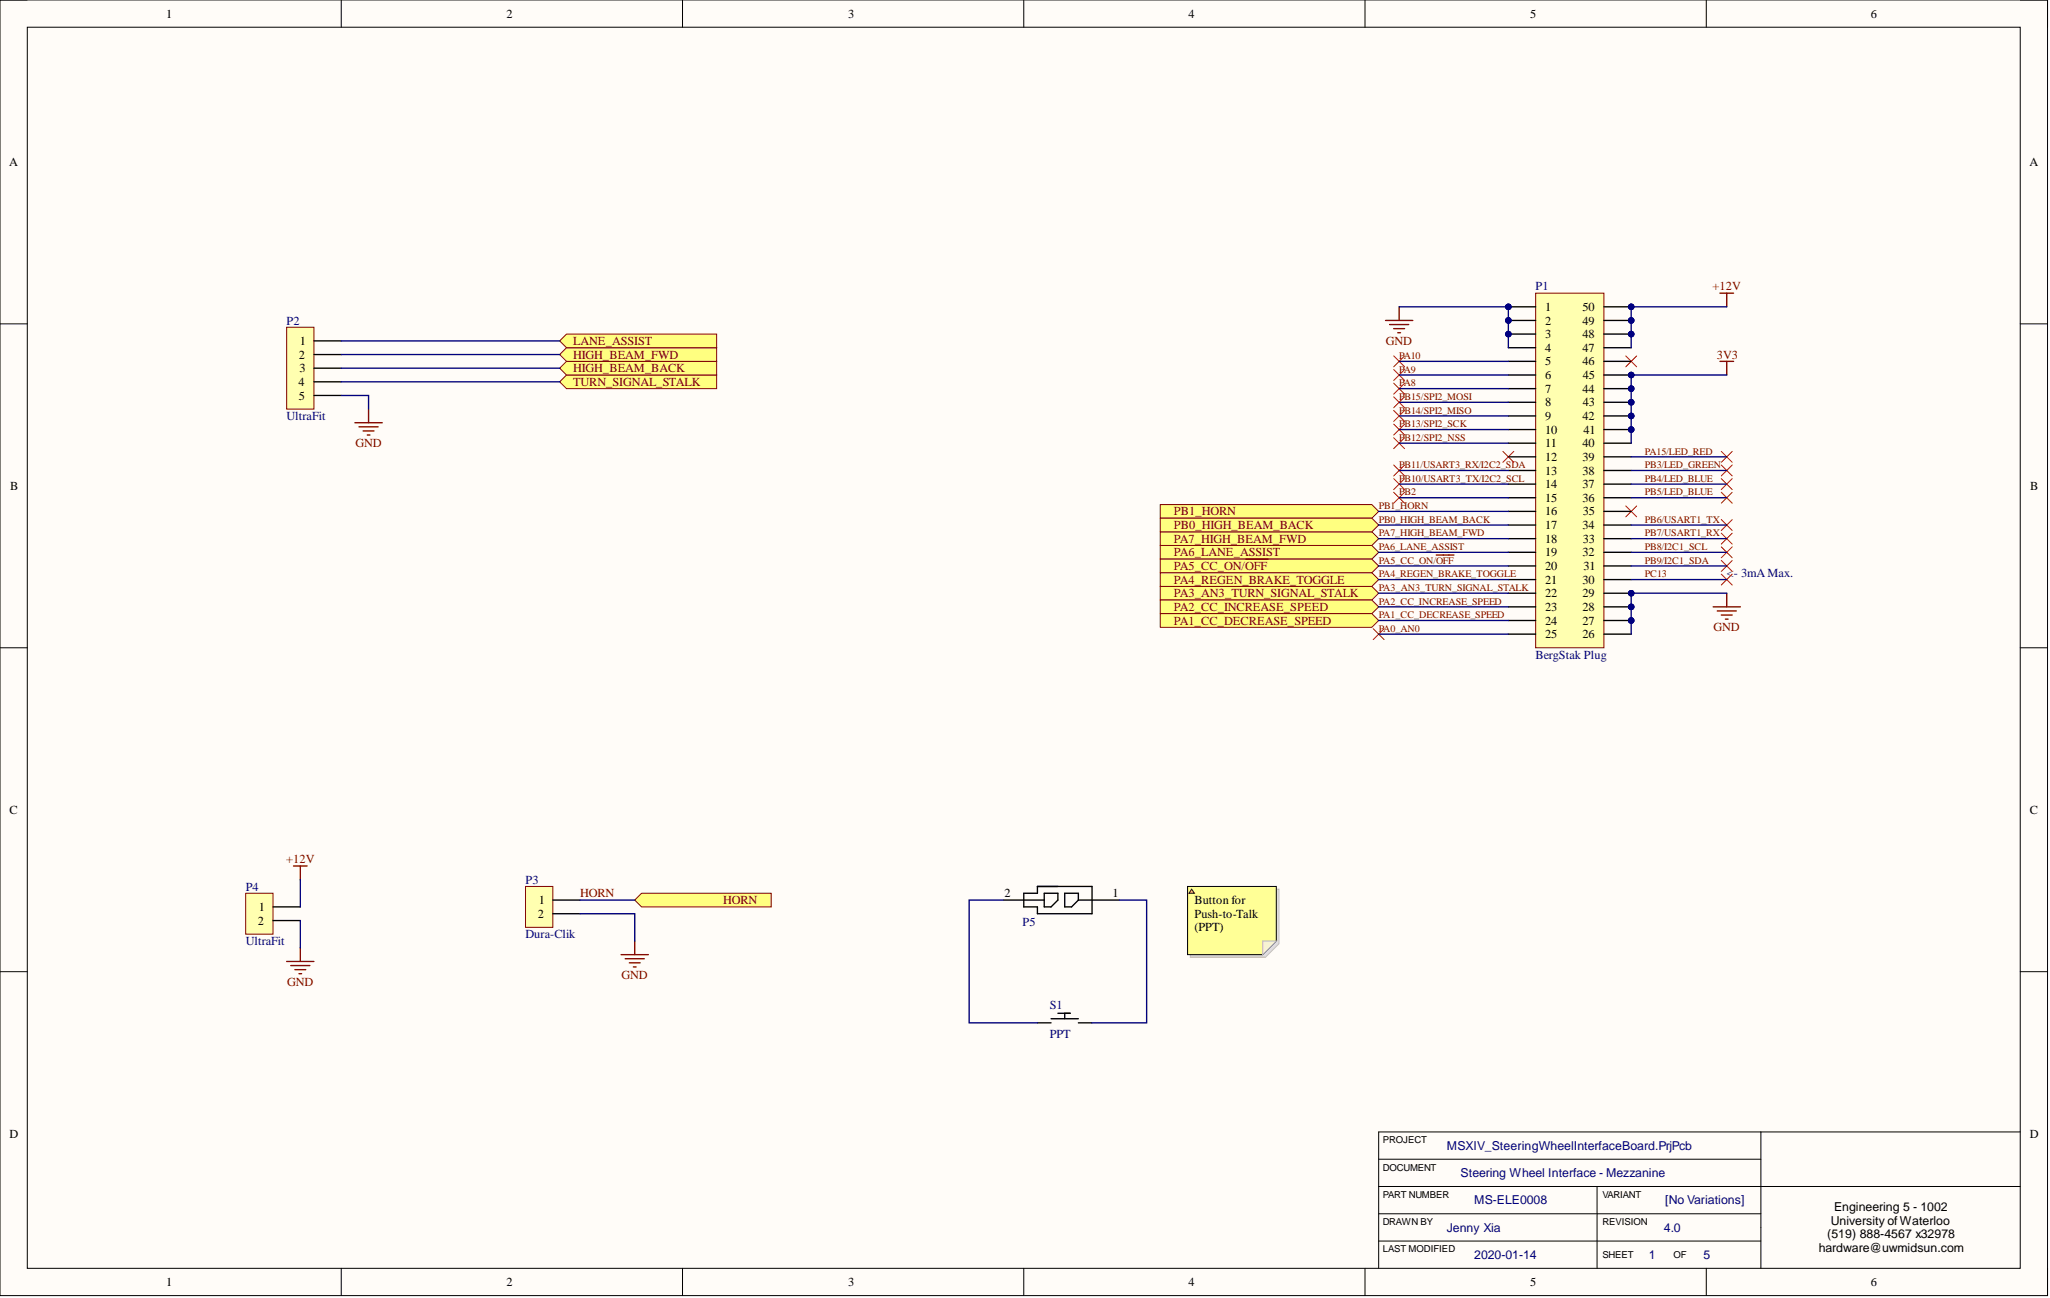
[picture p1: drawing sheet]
<svg xmlns="http://www.w3.org/2000/svg" width="381mm" height="241mm" viewBox="0 0 381 241" stroke-linecap="round" stroke-linejoin="round" font-family="sans-serif">
<defs><g id="words">
<g font-size="2.3">
<text x="30.9" y="3.3">1</text>
<text x="94.1" y="3.3">2</text>
<text x="157.6" y="3.3">3</text>
<text x="220.9" y="3.3">4</text>
<text x="284.4" y="3.3">5</text>
<text x="347.7" y="3.3">6</text>
<text x="1.7" y="30.8">A</text>
<text x="377.2" y="30.8">A</text>
<text x="287.2" y="57.8">1</text>
<text x="294.1" y="57.8">50</text>
<text x="55.7" y="64.1">1</text>
<text x="287.2" y="60.3">2</text>
<text x="287.2" y="62.9">3</text>
<text x="287.2" y="65.4">4</text>
<text x="294.1" y="65.4">47</text>
<text x="294.1" y="62.9">48</text>
<text x="294.1" y="60.3">49</text>
<text x="55.5" y="71.7">4</text>
<text x="55.6" y="66.7">2</text>
<text x="55.6" y="69.2">3</text>
<text x="287.2" y="67.9">5</text>
<text x="287.2" y="70.5">6</text>
<text x="294.1" y="67.9">46</text>
<text x="294.2" y="70.5">45</text>
<text x="55.6" y="74.3">5</text>
<text x="287.2" y="73">7</text>
<text x="287.2" y="75.5">8</text>
<text x="294.1" y="73">44</text>
<text x="294.2" y="75.5">43</text>
<text x="287.2" y="78.1">9</text>
<text x="287.2" y="80.6">10</text>
<text x="287.2" y="83.2">11</text>
<text x="294.1" y="83.2">40</text>
<text x="294.1" y="78.1">42</text>
<text x="294.3" y="80.6">41</text>
<text x="287.2" y="85.7">12</text>
<text x="287.2" y="88.2">13</text>
<text x="294.1" y="88.2">38</text>
<text x="294.1" y="85.7">39</text>
<text x="1.9" y="91.1">B</text>
<text x="287.2" y="90.8">14</text>
<text x="287.2" y="93.3">15</text>
<text x="287.2" y="95.8">16</text>
<text x="294.1" y="93.3">36</text>
<text x="294.1" y="90.8">37</text>
<text x="294.2" y="95.8">35</text>
<text x="377.3" y="91.1">B</text>
<text x="287.2" y="98.4">17</text>
<text x="287.2" y="100.9">18</text>
<text x="294.1" y="98.4">34</text>
<text x="294.2" y="100.9">33</text>
<text x="287.2" y="103.4">19</text>
<text x="287.2" y="106">20</text>
<text x="294.1" y="103.4">32</text>
<text x="294.3" y="106">31</text>
<text x="287.2" y="108.5">21</text>
<text x="287.2" y="111">22</text>
<text x="287.2" y="113.6">23</text>
<text x="294.1" y="113.6">28</text>
<text x="294.1" y="111">29</text>
<text x="294.1" y="108.5">30</text>
<text x="287.2" y="116.1">24</text>
<text x="287.2" y="118.6">25</text>
<text x="294.1" y="118.6">26</text>
<text x="294.1" y="116.1">27</text>
<text x="1.8" y="151.3">C</text>
<text x="377.2" y="151.3">C</text>
<text x="186.7" y="166.8">2</text>
<text x="206.8" y="166.8">1</text>
<text x="47.9" y="171.9">2</text>
<text x="48.1" y="169.4">1</text>
<text x="100" y="170.6">2</text>
<text x="100.1" y="168.1">1</text>
<text x="222" y="168.1">Button for</text>
<text x="222" y="170.6">Push-to-Talk</text>
<text x="222" y="173.2">(PPT)</text>
<text x="1.8" y="211.5">D</text>
<text x="377.2" y="211.5">D</text>
<text x="340.3" y="227.7">University of Waterloo</text>
<text x="340.9" y="225.1">Engineering 5 - 1002</text>
<text x="338" y="232.7">hardware@uwmidsun.com</text>
<text x="339.6" y="230.2">(519) 888-4567 x32978</text>
<text x="30.9" y="239.1">1</text>
<text x="94.1" y="239.1">2</text>
<text x="157.6" y="239.1">3</text>
<text x="220.9" y="239.1">4</text>
<text x="284.4" y="239.1">5</text>
<text x="347.7" y="239.1">6</text>
</g>
<g font-size="2.3" fill="#000080">
<text x="285.4" y="54">P1</text>
<text x="53.3" y="60.3">P2</text>
<text x="53.3" y="78.1">UltraFit</text>
<text x="320.9" y="107.2">&lt;- 3mA Max.</text>
<text x="285.4" y="122.5">BergStak Plug</text>
<text x="45.7" y="165.6">P4</text>
<text x="97.7" y="164.3">P3</text>
<text x="190" y="172.1">P5</text>
<text x="45.7" y="175.7">UltraFit</text>
<text x="97.7" y="174.4">Dura-Clik</text>
<text x="195.1" y="187.6">S1</text>
<text x="195.1" y="192.9">PPT</text>
<text x="268.9" y="213.7">MSXIV_SteeringWheelInterfaceBoard.PrjPcb</text>
<text x="271.5" y="218.8">Steering Wheel Interface - Mezzanine</text>
<text x="274" y="223.9">MS-ELE0008</text>
<text x="309.5" y="223.9">[No Variations]</text>
<text x="268.9" y="228.9">Jenny Xia</text>
<text x="309.3" y="228.9">4.0</text>
<text x="274" y="234">2020-01-14</text>
<text x="306.5" y="234">1</text>
<text x="316.6" y="234">5</text>
</g>
<g font-size="2.3" fill="#800000">
<text x="318.3" y="54">+12V</text>
<text x="106.6" y="64.1">LANE_ASSIST</text>
<text x="257.6" y="64.1">GND</text>
<text x="106.6" y="71.7">TURN_SIGNAL_STALK</text>
<text x="106.6" y="69.2">HIGH_BEAM_BACK</text>
<text x="106.6" y="66.7">HIGH_BEAM_FWD</text>
<text x="319.1" y="66.7">3V3</text>
<text x="66" y="83.2">GND</text>
<text x="218.2" y="95.8">PB1_HORN</text>
<text x="218.2" y="100.9">PA7_HIGH_BEAM_FWD</text>
<text x="218.2" y="98.4">PB0_HIGH_BEAM_BACK</text>
<text x="218.2" y="103.4">PA6_LANE_ASSIST</text>
<text x="218.2" y="106">PA5_CC_ON/OFF</text>
<text x="218.2" y="111">PA3_AN3_TURN_SIGNAL_STALK</text>
<text x="218.2" y="108.5">PA4_REGEN_BRAKE_TOGGLE</text>
<text x="218.2" y="113.6">PA2_CC_INCREASE_SPEED</text>
<text x="218.2" y="116.1">PA1_CC_DECREASE_SPEED</text>
<text x="318.5" y="117.4">GND</text>
<text x="53.2" y="160.5">+12V</text>
<text x="107.8" y="166.8">HORN</text>
<text x="134.4" y="168.1">HORN</text>
<text x="53.4" y="183.3">GND</text>
<text x="115.5" y="182">GND</text>
</g>
<g font-size="1.9" fill="#800000">
<text x="260" y="66.8">PA10</text>
<text x="260" y="69.3">PA9</text>
<text x="260" y="71.8">PA8</text>
<text x="260" y="74.4">PB15/SPI2_MOSI</text>
<text x="260" y="76.9">PB14/SPI2_MISO</text>
<text x="260" y="79.4">PB13/SPI2_SCK</text>
<text x="260" y="82">PB12/SPI2_NSS</text>
<text x="260" y="87">PB11/USART3_RX/I2C2_SDA</text>
<text x="260" y="89.6">PB10/USART3_TX/I2C2_SCL</text>
<text x="305.7" y="84.5">PA15/LED_RED</text>
<text x="305.7" y="87">PB3/LED_GREEN</text>
<text x="305.7" y="89.6">PB4/LED_BLUE</text>
<text x="256.2" y="94.6">PB1_HORN</text>
<text x="260" y="92.1">PB2</text>
<text x="305.7" y="92.1">PB5/LED_BLUE</text>
<text x="256.2" y="97.2">PB0_HIGH_BEAM_BACK</text>
<text x="256.2" y="99.7">PA7_HIGH_BEAM_FWD</text>
<text x="305.7" y="97.2">PB6/USART1_TX</text>
<text x="305.7" y="99.7">PB7/USART1_RX</text>
<text x="256.2" y="102.3">PA6_LANE_ASSIST</text>
<text x="256.2" y="104.8">PA5_CC_ON/OFF</text>
<text x="256.2" y="107.3">PA4_REGEN_BRAKE_TOGGLE</text>
<text x="305.7" y="102.3">PB8/I2C1_SCL</text>
<text x="305.7" y="104.8">PB9/I2C1_SDA</text>
<text x="305.7" y="107.3">PC13</text>
<text x="256.2" y="109.9">PA3_AN3_TURN_SIGNAL_STALK</text>
<text x="256.2" y="112.4">PA2_CC_INCREASE_SPEED</text>
<text x="256.2" y="114.9">PA1_CC_DECREASE_SPEED</text>
<text x="256.2" y="117.5">PA0_AN0</text>
</g>
<g font-size="1.8">
<text x="257" y="212.5">PROJECT</text>
<text x="257" y="217.6">DOCUMENT</text>
<text x="257" y="227.8">DRAWN BY</text>
<text x="257" y="222.7">PART NUMBER</text>
<text x="297.8" y="227.8">REVISION</text>
<text x="297.8" y="222.7">VARIANT</text>
<text x="257" y="232.8">LAST MODIFIED</text>
<text x="297.8" y="233.8">SHEET</text>
<text x="311" y="233.8">OF</text>
</g>
</g></defs>
<path d="M0 0h380.5v240.9h-380.5z" fill-rule="evenodd" fill="#fffcf8"/>
<path d="M0 0h380.5v240.9h-380.5z" fill="none" stroke="#000" stroke-width=".19"/>
<path d="M5.1 5.1h370.4v230.7h-370.4z" fill-rule="evenodd" fill="#fffcf8"/>
<g fill="none" stroke="#000" stroke-width=".19">
<path d="M0 0h5.1M63.4 0v5.1M126.8 0v5.1M190.3 0v5.1M253.7 0v5.1M317.1 0v5.1M375.5 0h5v5.1M5.1 5.1h370.4v230.7h-370.4zM0 60.2h5.1M375.5 60.2h5M0 120.4h5.1M375.5 120.4h5"/>
<path d="M0 180.6h5.1M375.5 180.6h5M256.2 215.5h71.1M327.3 210.4v25.4M375.5 210.4h-119.3v25.4M63.4 235.8v5.1M126.8 235.8v5.1M190.3 235.8v5.1M253.7 235.8v5.1M256.2 230.7h71.1M256.2 220.6h119.3M256.2 225.6h71.1"/>
<path d="M296.8 220.6v15.2M317.1 235.8v5.1M380.5 235.8v5.1"/>
</g>
<g fill="none" stroke="#800000" stroke-width=".25">
<path d="M257.5 59.6h5.1M260 57v2.6M319.7 54.5h2.5M320.9 54.5v2.5M258.3 60.3h3.5M259 61.1h2.1M259.8 61.9h.5M319.7 67.2h2.5M320.9 67.2v2.5M266.9 103.2h3.3M318.4 112.8h5.1M319.1 113.6h3.6"/>
<path d="M319.9 114.3h2M320.7 115.1h.5M320.9 110.3v2.5"/>
</g>
<path d="M302.2 66.2l2 2M304.2 66.2l-2 2M279.3 83.9l2 2M281.3 83.9l-2 2M302.2 94.1l2 2M304.2 94.1l-2 2" fill="none" stroke="#f00" stroke-width=".19"/>
<circle cx="280.3" cy="57" r=".51" fill="#000080"/>
<circle cx="280.3" cy="57" r=".51" fill="none" stroke="#000080" stroke-width=".19"/>
<circle cx="280.3" cy="59.6" r=".51" fill="#000080"/>
<circle cx="280.3" cy="59.6" r=".51" fill="none" stroke="#000080" stroke-width=".19"/>
<circle cx="280.3" cy="62.1" r=".51" fill="#000080"/>
<circle cx="280.3" cy="62.1" r=".51" fill="none" stroke="#000080" stroke-width=".19"/>
<circle cx="303.2" cy="115.4" r=".51" fill="#000080"/>
<circle cx="303.2" cy="115.4" r=".51" fill="none" stroke="#000080" stroke-width=".19"/>
<circle cx="303.2" cy="112.8" r=".51" fill="#000080"/>
<circle cx="303.2" cy="112.8" r=".51" fill="none" stroke="#000080" stroke-width=".19"/>
<circle cx="303.2" cy="110.3" r=".51" fill="#000080"/>
<circle cx="303.2" cy="110.3" r=".51" fill="none" stroke="#000080" stroke-width=".19"/>
<circle cx="303.2" cy="79.9" r=".51" fill="#000080"/>
<circle cx="303.2" cy="79.9" r=".51" fill="none" stroke="#000080" stroke-width=".19"/>
<circle cx="303.2" cy="77.3" r=".51" fill="#000080"/>
<circle cx="303.2" cy="77.3" r=".51" fill="none" stroke="#000080" stroke-width=".19"/>
<circle cx="303.2" cy="74.8" r=".51" fill="#000080"/>
<circle cx="303.2" cy="74.8" r=".51" fill="none" stroke="#000080" stroke-width=".19"/>
<circle cx="303.2" cy="72.3" r=".51" fill="#000080"/>
<circle cx="303.2" cy="72.3" r=".51" fill="none" stroke="#000080" stroke-width=".19"/>
<circle cx="303.2" cy="69.7" r=".51" fill="#000080"/>
<circle cx="303.2" cy="69.7" r=".51" fill="none" stroke="#000080" stroke-width=".19"/>
<circle cx="303.2" cy="62.1" r=".51" fill="#000080"/>
<circle cx="303.2" cy="62.1" r=".51" fill="none" stroke="#000080" stroke-width=".19"/>
<circle cx="303.2" cy="59.6" r=".51" fill="#000080"/>
<circle cx="303.2" cy="59.6" r=".51" fill="none" stroke="#000080" stroke-width=".19"/>
<circle cx="303.2" cy="57" r=".51" fill="#000080"/>
<circle cx="303.2" cy="57" r=".51" fill="none" stroke="#000080" stroke-width=".19"/>
<path d="M285.4 54.5h12.7v65.9h-12.7z" fill-rule="evenodd" fill="#ffffb0"/>
<path d="M285.4 54.5h12.7v65.9h-12.7z" fill="none" stroke="#800000" stroke-width=".19"/>
<path d="M280.3 57h5.1" fill="none" stroke="#000" stroke-width=".25"/>
<circle cx="280.3" cy="57" r=".51" fill="#000080"/>
<circle cx="280.3" cy="57" r=".51" fill="none" stroke="#000080" stroke-width=".19"/>
<path d="M280.3 59.6h5.1" fill="none" stroke="#000" stroke-width=".25"/>
<circle cx="280.3" cy="59.6" r=".51" fill="#000080"/>
<circle cx="280.3" cy="59.6" r=".51" fill="none" stroke="#000080" stroke-width=".19"/>
<path d="M280.3 62.1h5.1" fill="none" stroke="#000" stroke-width=".25"/>
<circle cx="280.3" cy="62.1" r=".51" fill="#000080"/>
<circle cx="280.3" cy="62.1" r=".51" fill="none" stroke="#000080" stroke-width=".19"/>
<g fill="none" stroke="#000" stroke-width=".25">
<path d="M280.3 64.6h5.1M280.3 67.2h5.1M280.3 69.7h5.1M280.3 72.2h5.1M280.3 74.8h5.1M280.3 77.3h5.1M280.3 79.9h5.1M280.3 82.4h5.1M280.3 84.9h5.1M280.3 87.5h5.1M280.3 90h5.1M280.3 92.5h5.1"/>
<path d="M280.3 95.1h5.1M280.3 97.6h5.1M280.3 100.1h5.1M280.3 102.7h5.1M280.3 105.2h5.1M280.3 107.7h5.1M280.3 110.3h5.1M280.3 112.8h5.1M280.3 115.4h5.1M280.3 117.9h5.1M298.1 115.4h5.1M298.1 117.9h5.1"/>
</g>
<circle cx="303.2" cy="115.4" r=".51" fill="#000080"/>
<circle cx="303.2" cy="115.4" r=".51" fill="none" stroke="#000080" stroke-width=".19"/>
<path d="M298.1 112.8h5.1" fill="none" stroke="#000" stroke-width=".25"/>
<circle cx="303.2" cy="112.8" r=".51" fill="#000080"/>
<circle cx="303.2" cy="112.8" r=".51" fill="none" stroke="#000080" stroke-width=".19"/>
<path d="M298.1 110.3h5.1" fill="none" stroke="#000" stroke-width=".25"/>
<circle cx="303.2" cy="110.3" r=".51" fill="#000080"/>
<circle cx="303.2" cy="110.3" r=".51" fill="none" stroke="#000080" stroke-width=".19"/>
<path d="M298.1 79.9h5.1M298.1 97.6h5.1M298.1 95.1h5.1M298.1 92.5h5.1M298.1 90h5.1M298.1 87.5h5.1M298.1 84.9h5.1M298.1 82.4h5.1M298.1 107.7h5.1M298.1 105.2h5.1M298.1 102.7h5.1M298.1 100.1h5.1" fill="none" stroke="#000" stroke-width=".25"/>
<circle cx="303.2" cy="79.9" r=".51" fill="#000080"/>
<circle cx="303.2" cy="79.9" r=".51" fill="none" stroke="#000080" stroke-width=".19"/>
<path d="M298.1 77.3h5.1" fill="none" stroke="#000" stroke-width=".25"/>
<circle cx="303.2" cy="77.3" r=".51" fill="#000080"/>
<circle cx="303.2" cy="77.3" r=".51" fill="none" stroke="#000080" stroke-width=".19"/>
<path d="M298.1 74.8h5.1" fill="none" stroke="#000" stroke-width=".25"/>
<circle cx="303.2" cy="74.8" r=".51" fill="#000080"/>
<circle cx="303.2" cy="74.8" r=".51" fill="none" stroke="#000080" stroke-width=".19"/>
<path d="M298.1 72.2h5.1" fill="none" stroke="#000" stroke-width=".25"/>
<circle cx="303.2" cy="72.3" r=".51" fill="#000080"/>
<circle cx="303.2" cy="72.3" r=".51" fill="none" stroke="#000080" stroke-width=".19"/>
<path d="M298.1 69.7h5.1" fill="none" stroke="#000" stroke-width=".25"/>
<circle cx="303.2" cy="69.7" r=".51" fill="#000080"/>
<circle cx="303.2" cy="69.7" r=".51" fill="none" stroke="#000080" stroke-width=".19"/>
<path d="M298.1 67.2h5.1M298.1 64.6h5.1M298.1 62.1h5.1" fill="none" stroke="#000" stroke-width=".25"/>
<circle cx="303.2" cy="62.1" r=".51" fill="#000080"/>
<circle cx="303.2" cy="62.1" r=".51" fill="none" stroke="#000080" stroke-width=".19"/>
<path d="M298.1 59.6h5.1" fill="none" stroke="#000" stroke-width=".25"/>
<circle cx="303.2" cy="59.6" r=".51" fill="#000080"/>
<circle cx="303.2" cy="59.6" r=".51" fill="none" stroke="#000080" stroke-width=".19"/>
<path d="M298.1 57h5.1" fill="none" stroke="#000" stroke-width=".25"/>
<circle cx="303.2" cy="57" r=".51" fill="#000080"/>
<circle cx="303.2" cy="57" r=".51" fill="none" stroke="#000080" stroke-width=".19"/>
<path d="M215.6 109h39.4l1.2 1.3-1.2 1.2h-39.4z" fill-rule="evenodd" fill="#ffff80"/>
<path d="M215.6 109h39.4l1.2 1.3-1.2 1.2h-39.4z" fill="none" stroke="#800000" stroke-width=".19"/>
<path d="M215.6 98.9h39.4l1.2 1.2-1.2 1.3h-39.4z" fill-rule="evenodd" fill="#ffff80"/>
<path d="M215.6 98.9h39.4l1.2 1.2-1.2 1.3h-39.4z" fill="none" stroke="#800000" stroke-width=".19"/>
<path d="M215.6 101.4h39.4l1.2 1.3-1.2 1.2h-39.4z" fill-rule="evenodd" fill="#ffff80"/>
<path d="M215.6 101.4h39.4l1.2 1.3-1.2 1.2h-39.4z" fill="none" stroke="#800000" stroke-width=".19"/>
<path d="M215.6 93.8h39.4l1.2 1.3-1.2 1.2h-39.4z" fill-rule="evenodd" fill="#ffff80"/>
<path d="M215.6 93.8h39.4l1.2 1.3-1.2 1.2h-39.4z" fill="none" stroke="#800000" stroke-width=".19"/>
<path d="M215.6 96.3h39.4l1.2 1.3-1.2 1.3h-39.4z" fill-rule="evenodd" fill="#ffff80"/>
<path d="M215.6 96.3h39.4l1.2 1.3-1.2 1.3h-39.4z" fill="none" stroke="#800000" stroke-width=".19"/>
<path d="M97.7 164.8h5v7.6h-5z" fill-rule="evenodd" fill="#ffffb0"/>
<path d="M97.7 164.8h5v7.6h-5z" fill="none" stroke="#800000" stroke-width=".19"/>
<path d="M102.7 167.3h5.1M102.7 169.9h5.1" fill="none" stroke="#000" stroke-width=".25"/>
<path d="M115.4 177.5h5.1M116.2 178.2h3.5M117 179h2M117.7 179.8h.5M118 174.9v2.6" fill="none" stroke="#800000" stroke-width=".25"/>
<path d="M45.7 166.1h5v7.6h-5z" fill-rule="evenodd" fill="#ffffb0"/>
<path d="M45.7 166.1h5v7.6h-5z" fill="none" stroke="#800000" stroke-width=".19"/>
<path d="M50.7 168.6h5.1M50.7 171.1h5.1" fill="none" stroke="#000" stroke-width=".25"/>
<path d="M53.3 178.7h5M54 179.5h3.6M54.5 161h2.6M55.8 161v2.5M55.8 176.2v2.5M54.8 180.3h2M55.6 181h.5" fill="none" stroke="#800000" stroke-width=".25"/>
<path d="M104 71l1.3-1.3h27.9v2.5h-27.9z" fill-rule="evenodd" fill="#ffff80"/>
<path d="M104 71l1.3-1.3h27.9v2.5h-27.9z" fill="none" stroke="#800000" stroke-width=".19"/>
<path d="M118 167.3l1.2-1.2h24.1v2.5h-24.1z" fill-rule="evenodd" fill="#ffff80"/>
<path d="M118 167.3l1.2-1.2h24.1v2.5h-24.1z" fill="none" stroke="#800000" stroke-width=".19"/>
<path d="M104 68.4l1.3-1.2h27.9v2.5h-27.9z" fill-rule="evenodd" fill="#ffff80"/>
<path d="M104 68.4l1.3-1.2h27.9v2.5h-27.9z" fill="none" stroke="#800000" stroke-width=".19"/>
<path d="M104 65.9l1.3-1.3h27.9v2.6h-27.9z" fill-rule="evenodd" fill="#ffff80"/>
<path d="M104 65.9l1.3-1.3h27.9v2.6h-27.9z" fill="none" stroke="#800000" stroke-width=".19"/>
<path d="M104 63.4l1.3-1.3h27.9v2.5h-27.9z" fill-rule="evenodd" fill="#ffff80"/>
<path d="M104 63.4l1.3-1.3h27.9v2.5h-27.9z" fill="none" stroke="#800000" stroke-width=".19"/>
<g fill="none" stroke="#f00" stroke-width=".19">
<path d="M259 78.8l2.1 2.1M259 76.3l2.1 2M259 73.8l2.1 2M259 71.2l2.1 2.1M259 68.7l2.1 2M259 66.2l2.1 2M261.1 78.8l-2.1 2.1M261.1 76.3l-2.1 2M261.1 73.8l-2.1 2M261.1 71.2l-2.1 2.1M261.1 68.7l-2.1 2M261.1 66.2l-2.1 2"/>
<path d="M259 91.5l2.1 2M259 89l2.1 2M259 86.4l2.1 2.1M259 81.4l2.1 2M261.1 91.5l-2.1 2M261.1 89l-2.1 2M261.1 86.4l-2.1 2.1M261.1 81.4l-2.1 2M319.9 99.1l2 2.1M319.9 96.6l2 2M319.9 91.5l2 2M319.9 89l2 2"/>
<path d="M319.9 86.4l2 2.1M319.9 83.9l2 2M321.9 99.1l-2 2.1M321.9 96.6l-2 2M321.9 91.5l-2 2M321.9 89l-2 2M321.9 86.4l-2 2.1M321.9 83.9l-2 2M319.9 106.7l2 2.1M319.9 104.2l2 2M319.9 101.7l2 2M321.9 106.7l-2 2.1"/>
<path d="M321.9 104.2l-2 2M321.9 101.7l-2 2"/>
</g>
<path d="M186.5 167.3h7.6M190.3 166.1h2.5v-1.3h10.2v5.1h-10.2v-1.3h-2.5zM194.1 166.1h2.5v1.2l-1.3 1.3h-1.2zM197.9 166.1h2.5v1.2l-1.2 1.3h-1.3zM200.4 167.3h7.6M192.8 190.1h2.5M195.3 189.4h5.1M196.6 188.4h2.3M197.9 188.4v1M200.4 190.1h2.6" fill="none" stroke="#000" stroke-width=".25"/>
<path d="M215.6 103.9h39.4l1.2 1.3-1.2 1.3h-39.4z" fill-rule="evenodd" fill="#ffff80"/>
<path d="M215.6 103.9h39.4l1.2 1.3-1.2 1.3h-39.4z" fill="none" stroke="#800000" stroke-width=".19"/>
<path d="M231.5 103.9h4.2" fill="none" stroke="#800000" stroke-width=".25"/>
<path d="M215.6 106.5h39.4l1.2 1.2-1.2 1.3h-39.4z" fill-rule="evenodd" fill="#ffff80"/>
<path d="M215.6 106.5h39.4l1.2 1.2-1.2 1.3h-39.4z" fill="none" stroke="#800000" stroke-width=".19"/>
<path d="M215.6 111.5h39.4l1.2 1.3-1.2 1.3h-39.4z" fill-rule="evenodd" fill="#ffff80"/>
<path d="M215.6 111.5h39.4l1.2 1.3-1.2 1.3h-39.4z" fill="none" stroke="#800000" stroke-width=".19"/>
<path d="M215.6 114.1h39.4l1.2 1.3-1.2 1.2h-39.4z" fill-rule="evenodd" fill="#ffff80"/>
<path d="M215.6 114.1h39.4l1.2 1.3-1.2 1.2h-39.4z" fill="none" stroke="#800000" stroke-width=".19"/>
<path d="M255.2 116.9l2 2M257.2 116.9l-2 2" fill="none" stroke="#f00" stroke-width=".19"/>
<path d="M53.3 60.8h5v15.3h-5z" fill-rule="evenodd" fill="#ffffb0"/>
<path d="M53.3 60.8h5v15.3h-5z" fill="none" stroke="#800000" stroke-width=".19"/>
<path d="M58.3 63.4h5.1M58.3 65.9h5.1M58.3 68.4h5.1M58.3 71h5.1M58.3 73.5h5.1" fill="none" stroke="#000" stroke-width=".25"/>
<path d="M66 78.6h5M66.7 79.3h3.6M68.5 76.1v2.5M67.5 80.1h2M68.2 80.9h.6" fill="none" stroke="#800000" stroke-width=".25"/>
<path d="M260 57h20.3v7.6" fill="none" stroke="#000080" stroke-width=".25"/>
<circle cx="280.3" cy="62.1" r=".51" fill="#000080"/>
<circle cx="280.3" cy="62.1" r=".51" fill="none" stroke="#000080" stroke-width=".19"/>
<circle cx="280.3" cy="59.6" r=".51" fill="#000080"/>
<circle cx="280.3" cy="59.6" r=".51" fill="none" stroke="#000080" stroke-width=".19"/>
<circle cx="280.3" cy="57" r=".51" fill="#000080"/>
<circle cx="280.3" cy="57" r=".51" fill="none" stroke="#000080" stroke-width=".19"/>
<path d="M320.9 57h-17.7v7.6M260 87.5h20.3M260 90h20.3" fill="none" stroke="#000080" stroke-width=".25"/>
<circle cx="303.2" cy="62.1" r=".51" fill="#000080"/>
<circle cx="303.2" cy="62.1" r=".51" fill="none" stroke="#000080" stroke-width=".19"/>
<circle cx="303.2" cy="59.6" r=".51" fill="#000080"/>
<circle cx="303.2" cy="59.6" r=".51" fill="none" stroke="#000080" stroke-width=".19"/>
<circle cx="303.2" cy="57" r=".51" fill="#000080"/>
<circle cx="303.2" cy="57" r=".51" fill="none" stroke="#000080" stroke-width=".19"/>
<path d="M320.9 69.7h-17.7v12.7" fill="none" stroke="#000080" stroke-width=".25"/>
<circle cx="303.2" cy="69.7" r=".51" fill="#000080"/>
<circle cx="303.2" cy="69.7" r=".51" fill="none" stroke="#000080" stroke-width=".19"/>
<circle cx="303.2" cy="72.3" r=".51" fill="#000080"/>
<circle cx="303.2" cy="72.3" r=".51" fill="none" stroke="#000080" stroke-width=".19"/>
<circle cx="303.2" cy="74.8" r=".51" fill="#000080"/>
<circle cx="303.2" cy="74.8" r=".51" fill="none" stroke="#000080" stroke-width=".19"/>
<circle cx="303.2" cy="77.3" r=".51" fill="#000080"/>
<circle cx="303.2" cy="77.3" r=".51" fill="none" stroke="#000080" stroke-width=".19"/>
<circle cx="303.2" cy="79.9" r=".51" fill="#000080"/>
<circle cx="303.2" cy="79.9" r=".51" fill="none" stroke="#000080" stroke-width=".19"/>
<path d="M320.9 110.3h-17.7v7.6" fill="none" stroke="#000080" stroke-width=".25"/>
<circle cx="303.2" cy="115.4" r=".51" fill="#000080"/>
<circle cx="303.2" cy="115.4" r=".51" fill="none" stroke="#000080" stroke-width=".19"/>
<circle cx="303.2" cy="112.8" r=".51" fill="#000080"/>
<circle cx="303.2" cy="112.8" r=".51" fill="none" stroke="#000080" stroke-width=".19"/>
<circle cx="303.2" cy="110.3" r=".51" fill="#000080"/>
<circle cx="303.2" cy="110.3" r=".51" fill="none" stroke="#000080" stroke-width=".19"/>
<g fill="none" stroke="#000080" stroke-width=".25">
<path d="M63.4 73.5h5.1v2.6M63.4 63.4h40.6M63.4 65.9h40.6M63.4 68.4h40.6M63.4 71h40.6M260 79.9h20.3M260 77.3h20.3M260 74.8h20.3M260 72.2h20.3M260 69.7h20.3M260 67.2h20.3M256.2 97.6h24.1"/>
<path d="M256.2 95.1h24.1M260 92.5h20.3M260 82.4h20.3M303.2 97.6h17.7M303.2 92.5h17.7M303.2 90h17.7M303.2 87.5h17.7M303.2 84.9h17.7M256.2 107.7h24.1M256.2 105.2h24.1M256.2 102.7h24.1M256.2 100.1h24.1"/>
<path d="M256.2 117.9h24.1M256.2 115.4h24.1M256.2 112.8h24.1M256.2 110.3h24.1M303.2 107.7h17.7M303.2 105.2h17.7M303.2 102.7h17.7M303.2 100.1h17.7M55.8 163.5v5.1M55.8 171.1v5.1M107.8 169.9h10.2v5M107.8 167.3h10.2"/>
<path d="M186.5 167.3h-6.4v22.8h12.7M208 167.3h5.1v22.8h-10.1"/>
</g>
<path d="M221.2 165.3h16.5v10.1l-2.5 2.6h-14z" fill-rule="evenodd" fill="#e0ddd7"/>
<path d="M221.2 165.3h16.5v10.1l-2.5 2.6h-14z" fill="none" stroke="#bfbdba" stroke-width=".19"/>
<path d="M220.7 164.8h16.5v10.1l-2.5 2.6h-14z" fill-rule="evenodd" fill="#ffff96"/>
<path d="M220.7 164.8h16.5v10.1l-2.5 2.6h-14z" fill="none" stroke="#000" stroke-width=".19"/>
<path d="M234.7 174.9h2.5l-2.5 2.6z" fill="#f2f0d8"/>
<path d="M234.7 174.9h2.5l-2.5 2.6z" fill="none" stroke="#bfbdba" stroke-width=".19"/>
<path d="M221.5 165.3l.5 .8h-1z" fill="#ffcc78"/>
<path d="M221.5 165.3l.5 .8h-1z" fill="none" stroke="#300" stroke-width=".19"/>
<use href="#words"/>
</svg>
